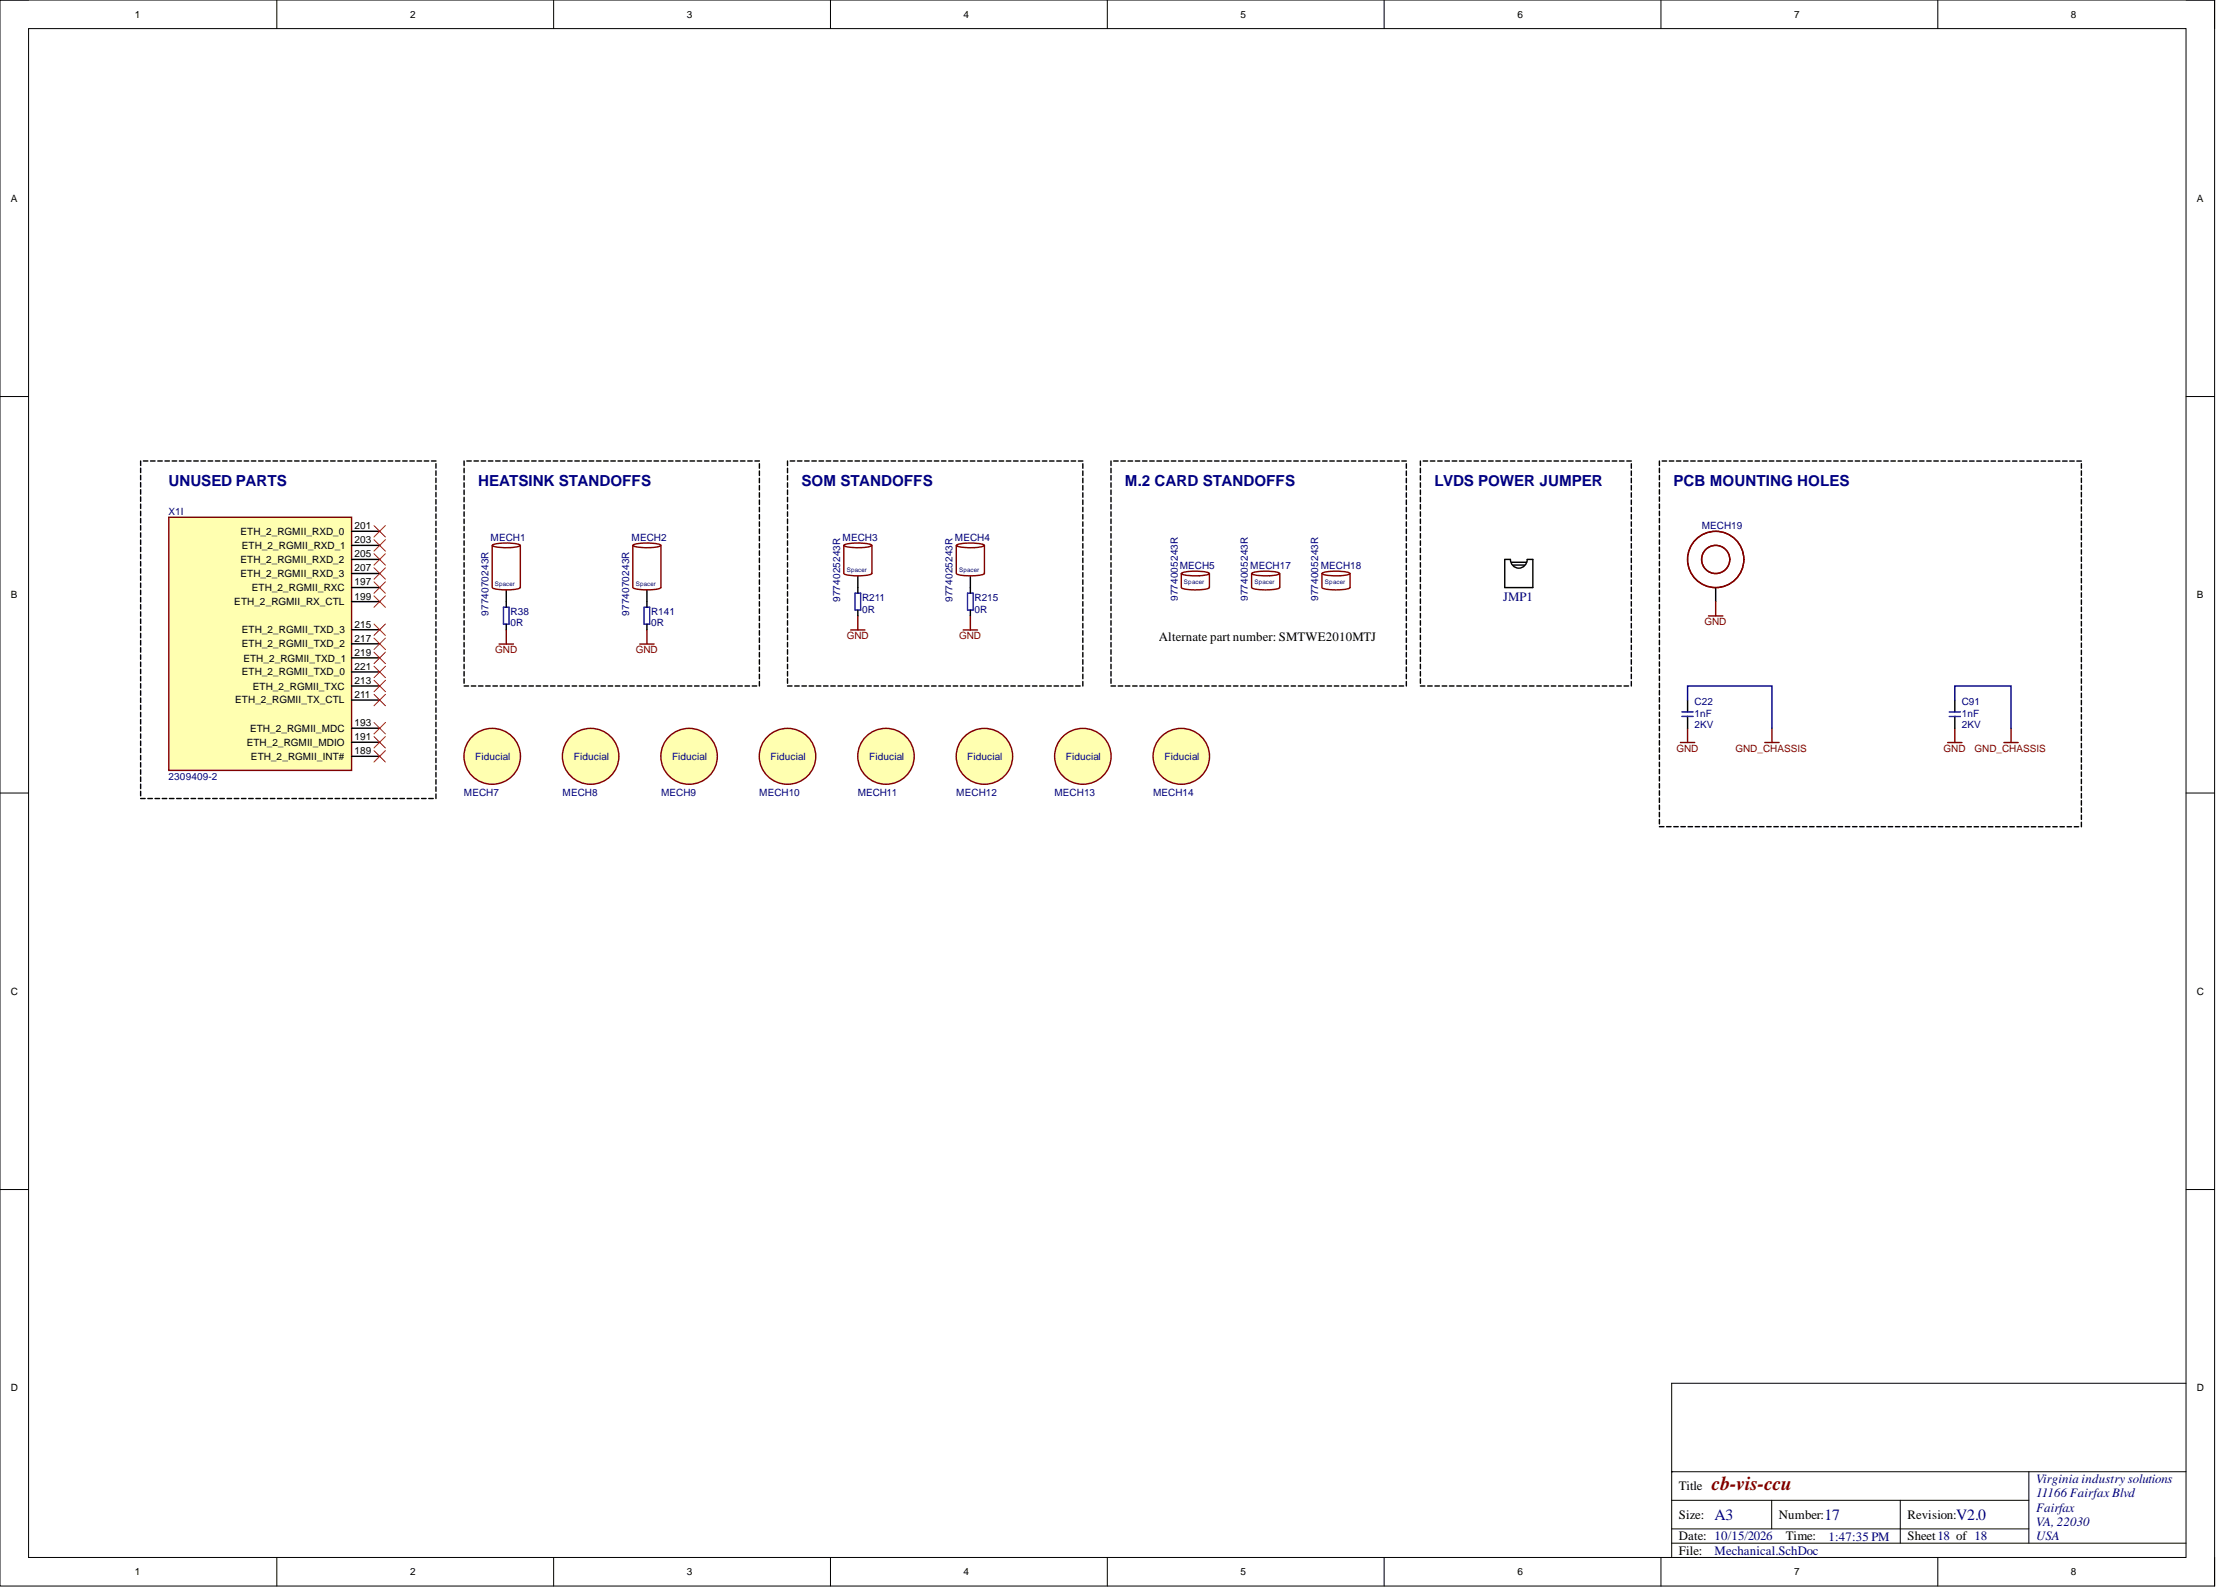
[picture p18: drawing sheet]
<svg xmlns="http://www.w3.org/2000/svg" width="393mm" height="282mm" viewBox="0 0 393 282" stroke-linecap="round" stroke-linejoin="round" font-family="sans-serif">
<defs><g id="words">
<text font-size="3.5" fill="#800000" x="303.6" y="264.4">cb-vis-ccu</text>
<g font-size="2.8" fill="#000080">
<text x="304.1" y="269.6">A3</text>
<text x="323.6" y="269.6">17</text>
<text x="346.9" y="269.6">V2.0</text>
</g>
<g font-size="2.7" fill="#000080">
<text x="29.9" y="86.2">UNUSED PARTS</text>
<text x="84.8" y="86.2">HEATSINK STANDOFFS</text>
<text x="142.1" y="86.2">SOM STANDOFFS</text>
<text x="199.5" y="86.2">M.2 CARD STANDOFFS</text>
<text x="254.4" y="86.2">LVDS POWER JUMPER</text>
<text x="296.8" y="86.2">PCB MOUNTING HOLES</text>
</g>
<g font-size="2.3" fill="#000080">
<text x="266.6" y="106.5">JMP1</text>
<text x="361.1" y="263.1">Virginia industrysolutions</text>
<text x="361.1" y="265.6">11166 FairfaxBlvd</text>
<text x="361.1" y="268.2">Fairfax</text>
<text x="304.1" y="275.8">Mechanical.SchDoc</text>
<text x="324.2" y="273.4">1:47:35 PM</text>
<text x="361.1" y="270.7">VA, 22030</text>
<text x="361.1" y="273.2">USA</text>
</g>
<g font-size="2.3">
<text x="205.5" y="113.7">Alternate part number: SMTWE2010MTJ</text>
<text x="297.7" y="264.4">Title</text>
<text x="297.7" y="269.4">Size:</text>
<text x="315.5" y="269.4">Number:</text>
<text x="338.3" y="269.4">Revision:</text>
<text x="297.7" y="273.2">Date: 10/15/2026</text>
<text x="297.7" y="275.8">File:</text>
<text x="316.7" y="273.2">Time:</text>
<text x="338.3" y="273.2">Sheet18 of 18</text>
</g>
<g font-size="1.8">
<text x="23.9" y="3.1">1</text>
<text x="72.7" y="3.1">2</text>
<text x="121.8" y="3.1">3</text>
<text x="170.9" y="3.1">4</text>
<text x="220" y="3.1">5</text>
<text x="269.1" y="3.1">6</text>
<text x="318.2" y="3.1">7</text>
<text x="367.2" y="3.1">8</text>
<text x="1.9" y="35.8">A</text>
<text x="389.6" y="35.8">A</text>
<text x="42.7" y="94.9">ETH_2_RGMII_RXD_0</text>
<text x="62.8" y="93.9">201</text>
<text x="42.7" y="99.9">ETH_2_RGMII_RXD_2</text>
<text x="42.9" y="97.3">ETH_2_RGMII_RXD_1</text>
<text x="62.8" y="96.3">203</text>
<text x="62.8" y="98.9">205</text>
<text x="62.8" y="101.3">207</text>
<text x="1.9" y="106.1">B</text>
<text x="41.6" y="107.4">ETH_2_RGMII_RX_CTL</text>
<text x="42.7" y="102.3">ETH_2_RGMII_RXD_3</text>
<text x="44.7" y="104.9">ETH_2_RGMII_RXC</text>
<text x="62.8" y="106.4">199</text>
<text x="62.8" y="103.8">197</text>
<text x="389.6" y="106.1">B</text>
<text x="42.9" y="112.4">ETH_2_RGMII_TXD_3</text>
<text x="62.8" y="111.4">215</text>
<text x="62.8" y="113.8">217</text>
<text x="42.9" y="114.8">ETH_2_RGMII_TXD_2</text>
<text x="42.9" y="119.8">ETH_2_RGMII_TXD_0</text>
<text x="43.2" y="117.4">ETH_2_RGMII_TXD_1</text>
<text x="62.8" y="116.3">219</text>
<text x="62.8" y="118.8">221</text>
<text x="41.7" y="124.8">ETH_2_RGMII_TX_CTL</text>
<text x="44.8" y="122.3">ETH_2_RGMII_TXC</text>
<text x="62.8" y="123.8">211</text>
<text x="62.8" y="121.3">213</text>
<text x="44.3" y="129.8">ETH_2_RGMII_MDC</text>
<text x="62.8" y="131.3">191</text>
<text x="62.8" y="128.8">193</text>
<text x="43.8" y="132.3">ETH_2_RGMII_MDIO</text>
<text x="44.5" y="134.8">ETH_2_RGMII_INT#</text>
<text x="62.8" y="133.7">189</text>
<text x="1.9" y="176.5">C</text>
<text x="389.6" y="176.5">C</text>
<text x="1.9" y="246.8">D</text>
<text x="389.6" y="246.8">D</text>
<text x="23.9" y="279.4">1</text>
<text x="72.7" y="279.4">2</text>
<text x="121.8" y="279.4">3</text>
<text x="170.9" y="279.4">4</text>
<text x="220" y="279.4">5</text>
<text x="269.1" y="279.4">6</text>
<text x="318.2" y="279.4">7</text>
<text x="367.2" y="279.4">8</text>
</g>
<g font-size="1.8" fill="#000080">
<text x="29.9" y="91.3">X1I</text>
<text x="87" y="96">MECH1</text>
<text x="112" y="96">MECH2</text>
<text x="149.4" y="96">MECH3</text>
<text x="169.3" y="96">MECH4</text>
<text x="301.8" y="93.9">MECH19</text>
<text x="209.2" y="101">MECH5</text>
<text x="221.7" y="101">MECH17</text>
<text x="234.2" y="101">MECH18</text>
<text x="149" y="106.8" transform="rotate(-90 149 106.8)">9774025243R</text>
<text x="152.9" y="106.6">R211</text>
<text x="168.9" y="106.8" transform="rotate(-90 168.9 106.8)">9774025243R</text>
<text x="172.8" y="106.6">R215</text>
<text x="208.9" y="106.6" transform="rotate(-90 208.9 106.6)">9774005243R</text>
<text x="221.3" y="106.6" transform="rotate(-90 221.3 106.6)">9774005243R</text>
<text x="233.8" y="106.6" transform="rotate(-90 233.8 106.6)">9774005243R</text>
<text x="86.7" y="109.2" transform="rotate(-90 86.7 109.2)">9774070243R</text>
<text x="90.5" y="111.1">0R</text>
<text x="90.5" y="109.1">R38</text>
<text x="111.6" y="109.2" transform="rotate(-90 111.6 109.2)">9774070243R</text>
<text x="115.5" y="111.1">0R</text>
<text x="115.5" y="109.1">R141</text>
<text x="152.9" y="108.7">0R</text>
<text x="172.8" y="108.7">0R</text>
<text x="300.5" y="125.1">C22</text>
<text x="347.9" y="125.1">C91</text>
<text x="300.5" y="127.2">1nF</text>
<text x="300.5" y="129.2">2KV</text>
<text x="347.9" y="127.2">1nF</text>
<text x="347.9" y="129.2">2KV</text>
<text x="84.3" y="134.8">Fiducial</text>
<text x="101.8" y="134.8">Fiducial</text>
<text x="119.2" y="134.8">Fiducial</text>
<text x="136.7" y="134.8">Fiducial</text>
<text x="154.1" y="134.8">Fiducial</text>
<text x="171.5" y="134.8">Fiducial</text>
<text x="189" y="134.8">Fiducial</text>
<text x="206.5" y="134.8">Fiducial</text>
<text x="29.9" y="138.3">2309409-2</text>
<text x="82.3" y="141.3">MECH7</text>
<text x="99.7" y="141.3">MECH8</text>
<text x="117.2" y="141.3">MECH9</text>
<text x="134.6" y="141.3">MECH10</text>
<text x="152.1" y="141.3">MECH11</text>
<text x="169.6" y="141.3">MECH12</text>
<text x="187" y="141.3">MECH13</text>
<text x="204.5" y="141.3">MECH14</text>
</g>
<g font-size="1.8" fill="#800000">
<text x="150.2" y="113.4">GND</text>
<text x="170.1" y="113.4">GND</text>
<text x="302.3" y="110.9">GND</text>
<text x="87.8" y="115.9">GND</text>
<text x="112.8" y="115.9">GND</text>
<text x="297.3" y="133.3">GND</text>
<text x="307.8" y="133.3">GND_CHASSIS</text>
<text x="344.7" y="133.3">GND</text>
<text x="350.2" y="133.3">GND_CHASSIS</text>
</g>
<g font-size="1.1" fill="#000080">
<text x="150.2" y="101.5">Spacer</text>
<text x="170.1" y="101.5">Spacer</text>
<text x="87.8" y="104">Spacer</text>
<text x="112.8" y="104">Spacer</text>
<text x="210" y="103.7">Spacer</text>
<text x="222.5" y="103.7">Spacer</text>
<text x="235" y="103.7">Spacer</text>
</g>
</g></defs>
<g fill="none" stroke="#000" stroke-width=".18">
<path d="M0 0h392.7v281.3h-392.7zM0 0h5.1M5.1 5.1h382.6v271.2h-382.6zM49.1 0v5.1M98.2 0v5.1M147.3 0v5.1M196.4 0v5.1M245.5 0v5.1M294.6 0v5.1M343.7 0v5.1M387.7 0h5v5.1M0 70.3h5.1"/>
<path d="M387.7 70.3h5M0 140.7h5.1M387.7 140.7h5M0 211h5.1M387.7 211h5M387.7 245.4h-91.2v30.9M49.1 276.3v5M98.2 276.3v5M147.3 276.3v5M196.4 276.3v5M245.5 276.3v5M294.6 276.3v5"/>
<path d="M296.5 261.1h.1M296.5 261.1h91.2M296.5 266.1h63.3M296.5 273.7h91.2M296.5 271.2h63.3M314.2 266.1v5.1M337 266.1v7.6M343.7 276.3v5M359.8 261.1v12.6M392.7 276.3v5"/>
</g>
<g fill="none" stroke="#000" stroke-width=".25">
<path d="M82.3 81.8v.8M82.3 83.1v.8M82.3 84.3v.9M82.3 85.6v.8M82.3 86.9v.8M82.3 88.2v.8M82.3 89.5v.8M82.3 90.8v.8M82.3 92.1v.8M82.3 93.4v.8M82.3 94.7v.8M82.3 95.9v.8"/>
<path d="M82.3 97.2v.8M82.3 98.5v.8M82.3 99.8v.8M82.8 81.8h.8M84.1 81.8h.8M85.3 81.8h.8M86.6 81.8h.8M87.9 81.8h.8M89.2 81.8h.8M90.4 81.8h.8M91.7 81.8h.8M93 81.8h.8"/>
<path d="M94.3 81.8h.8M95.6 81.8h.8M96.8 81.8h.8M98.1 81.8h.8M99.4 81.8h.8M100.7 81.8h.8M101.9 81.8h.8M103.2 81.8h.8M104.5 81.8h.8M105.8 81.8h.8M107 81.8h.9M108.3 81.8h.8"/>
<path d="M109.6 81.8h.8M110.9 81.8h.8M112.2 81.8h.8M113.4 81.8h.8M114.7 81.8h.8M116 81.8h.8M117.3 81.8h.8M118.5 81.8h.8M119.8 81.8h.8M121.1 81.8h.8M122.4 81.8h.8M123.7 81.8h.8"/>
<path d="M124.9 81.8h.8M126.2 81.8h.8M127.5 81.8h.8M128.8 81.8h.8M130 81.8h.8M131.3 81.8h.8M132.6 81.8h.8M133.9 81.8h.8M134.7 82.3v.8M134.7 83.5v.8M134.7 84.8v.8M134.7 86.1v.8"/>
<path d="M134.7 87.4v.8M134.7 88.7v.8M134.7 90v.8M134.7 91.3v.8M134.7 92.6v.8M134.7 93.8v.9M134.7 95.1v.8M134.7 96.4v.8M134.7 97.7v.8M134.7 99v.8M139.7 81.8v.8M139.7 83.1v.8"/>
<path d="M139.7 84.3v.9M139.7 85.6v.8M139.7 86.9v.8M139.7 88.2v.8M139.7 89.5v.8M139.7 90.8v.8M139.7 92.1v.8M139.7 93.4v.8M139.7 94.7v.8M139.7 95.9v.8M139.7 97.2v.8M139.7 98.5v.8"/>
<path d="M139.7 99.8v.8M140.1 81.8h.8M141.4 81.8h.8M142.7 81.8h.8M144 81.8h.8M145.3 81.8h.7M146.5 81.8h.8M147.8 81.8h.8M149.1 81.8h.8M150.4 81.8h.8M151.6 81.8h.8M152.9 81.8h.8"/>
<path d="M154.2 81.8h.8M155.5 81.8h.8M156.7 81.8h.8M158 81.8h.8M159.3 81.8h.8M160.6 81.8h.8M161.9 81.8h.8M163.1 81.8h.8M164.4 81.8h.8M165.7 81.8h.8M167 81.8h.8M168.2 81.8h.8"/>
<path d="M169.5 81.8h.8M170.8 81.8h.8M172.1 81.8h.8M173.4 81.8h.8M174.6 81.8h.8M175.9 81.8h.8M177.2 81.8h.8M178.5 81.8h.8M179.7 81.8h.8M181 81.8h.8M182.3 81.8h.8M183.6 81.8h.8"/>
<path d="M184.9 81.8h.7M186.1 81.8h.8M187.4 81.8h.8M188.7 81.8h.8M190 81.8h.8M191.2 81.8h.8M192 82.3v.8M192 83.5v.9M192 84.8v.8M192 86.1v.8M192 87.4v.8M192 88.7v.8"/>
<path d="M192 90v.8M192 91.3v.8M192 92.6v.8M192 93.8v.9M192 95.1v.8M192 96.4v.8M192 97.7v.8M192 99v.8M82.3 101.1v.8M82.3 102.4v.8M82.3 103.7v.8M82.3 104.9v.9"/>
<path d="M82.3 106.2v.8M82.3 107.5v.8M82.3 108.8v.8M82.3 110.1v.8M82.3 111.4v.8M82.3 112.7v.8M82.3 114v.8M82.3 115.3v.8M82.3 116.5v.8M82.3 117.8v.8M82.3 119.1v.8M134.7 100.3v.8"/>
<path d="M134.7 101.6v.8M134.7 102.9v.8M134.7 104.1v.8M134.7 105.4v.8M134.7 106.7v.8M134.7 108v.8M134.7 109.3v.8M134.7 110.6v.8M134.7 111.9v.8M134.7 113.2v.8M134.7 114.4v.9M134.7 115.7v.8"/>
<path d="M134.7 117v.8M134.7 118.3v.8M134.7 119.6v.8M139.7 101.1v.8M139.7 102.4v.8M139.7 103.7v.8M139.7 104.9v.9M139.7 106.2v.8M139.7 107.5v.8M139.7 108.8v.8M139.7 110.1v.8M139.7 111.4v.8"/>
<path d="M139.7 112.7v.8M139.7 114v.8M139.7 115.3v.8M139.7 116.5v.8M139.7 117.8v.8M139.7 119.1v.8M192 100.3v.8M192 101.6v.8M192 102.9v.8M192 104.1v.8M192 105.4v.8M192 106.7v.8"/>
<path d="M192 108v.8M192 109.3v.8M192 110.6v.8M192 111.9v.8M192 113.2v.8M192 114.5v.8M192 115.7v.8M192 117v.8M192 118.3v.8M192 119.6v.8M82.3 121.7h.8M82.3 120.4v.8"/>
<path d="M83.6 121.7h.8M84.9 121.7h.8M86.1 121.7h.8M87.4 121.7h.8M88.7 121.7h.8M90 121.7h.8M91.2 121.7h.8M92.5 121.7h.8M93.8 121.7h.8M95.1 121.7h.8M96.4 121.7h.8M97.6 121.7h.8"/>
<path d="M98.9 121.7h.8M100.2 121.7h.8M101.5 121.7h.8M102.7 121.7h.8M104 121.7h.8M105.3 121.7h.8M106.6 121.7h.8M107.9 121.7h.7M109.1 121.7h.8M110.4 121.7h.8M111.7 121.7h.8M113 121.7h.8"/>
<path d="M114.2 121.7h.8M115.5 121.7h.8M116.8 121.7h.8M118.1 121.7h.8M119.3 121.7h.8M120.6 121.7h.8M121.9 121.7h.8M123.2 121.7h.8M124.5 121.7h.8M125.7 121.7h.8M127 121.7h.8M128.3 121.7h.8"/>
<path d="M129.6 121.7h.8M130.8 121.7h.8M132.1 121.7h.8M133.4 121.7h.8M134.7 120.9v.8M139.7 120.4v.8M139.7 121.7h.8M140.9 121.7h.8M142.2 121.7h.8M143.5 121.7h.8M144.8 121.7h.8M146 121.7h.8"/>
<path d="M147.3 121.7h.8M148.6 121.7h.8M149.9 121.7h.8M151.2 121.7h.8M152.4 121.7h.8M153.7 121.7h.8M155 121.7h.8M156.3 121.7h.8M157.5 121.7h.8M158.8 121.7h.8M160.1 121.7h.8M161.4 121.7h.8"/>
<path d="M162.7 121.7h.8M163.9 121.7h.8M165.2 121.7h.8M166.5 121.7h.8M167.8 121.7h.8M169 121.7h.8M170.3 121.7h.8M171.6 121.7h.8M172.9 121.7h.8M174.2 121.7h.8M175.4 121.7h.8M176.7 121.7h.8"/>
<path d="M178 121.7h.8M179.3 121.7h.8M180.5 121.7h.8M181.8 121.7h.8M183.1 121.7h.8M184.4 121.7h.8M185.6 121.7h.8M186.9 121.7h.8M188.2 121.7h.8M189.5 121.7h.8M190.8 121.7h.8M192 120.9v.8"/>
</g>
<circle cx="87.3" cy="134.2" r="5" fill="#ffffb0"/>
<circle cx="87.3" cy="134.2" r="5" fill="none" stroke="#800000" stroke-width=".25"/>
<circle cx="104.7" cy="134.2" r="5" fill="#ffffb0"/>
<circle cx="104.7" cy="134.2" r="5" fill="none" stroke="#800000" stroke-width=".25"/>
<circle cx="122.2" cy="134.2" r="5" fill="#ffffb0"/>
<circle cx="122.2" cy="134.2" r="5" fill="none" stroke="#800000" stroke-width=".25"/>
<circle cx="139.6" cy="134.2" r="5" fill="#ffffb0"/>
<circle cx="139.6" cy="134.2" r="5" fill="none" stroke="#800000" stroke-width=".25"/>
<circle cx="157.1" cy="134.2" r="5" fill="#ffffb0"/>
<circle cx="157.1" cy="134.2" r="5" fill="none" stroke="#800000" stroke-width=".25"/>
<circle cx="174.6" cy="134.2" r="5" fill="#ffffb0"/>
<circle cx="174.6" cy="134.2" r="5" fill="none" stroke="#800000" stroke-width=".25"/>
<circle cx="192" cy="134.2" r="5" fill="#ffffb0"/>
<circle cx="192" cy="134.2" r="5" fill="none" stroke="#800000" stroke-width=".25"/>
<circle cx="209.5" cy="134.2" r="5" fill="#ffffb0"/>
<g fill="none" stroke="#800000" stroke-width=".25">
<path d="M87.3 96.7v7.5M90.5 97.1l-2.4-.1-.8-.3a8.2 8.2 0 0 1 4.6-.2l.3 .3a2.7 2.7 0 0 1-1.7 .3M92.3 96.7v7.5M112.2 96.7v7.5M115.4 97.1l-2.4-.1-.7-.3a8.2 8.2 0 0 1 4.5-.2l.4 .3a2.71 2.71 0 0 1-1.8 .3M117.2 96.7v7.5M149.6 96.7v5M152.8 97.1l-2.3-.1-.8-.3a8.2 8.2 0 0 1 4.5-.2l.4 .3a2.7 2.7 0 0 1-1.7 .3M154.6 96.7v5M169.6 96.7v5M172.8 97.1l-2.4-.1-.8-.3a8.2 8.2 0 0 1 4.6-.2l.4 .3a2.74 2.74 0 0 1-1.8 .3M174.6 96.7v5"/>
<path d="M88.5 114.2h2.5M89.8 111.7v2.5M92.2 104.2a1.39 1.39 0 0 1-1.3 .4h-2l-1.5-.3M113.5 114.2h2.5M114.7 111.7v2.5M117.2 104.2a1.38 1.38 0 0 1-1.4 .4h-2l-1.5-.3M150.9 111.7h2.5M152.1 109.2v2.5M154.6 101.7a1.41 1.41 0 0 1-1.4 .4h-2l-1.5-.3M170.8 111.7h2.6M172.1 109.2v2.5M174.5 101.7a3.8 3.8 0 0 1-2.7 .4l-1.6-.1-.5-.2"/>
<circle cx="209.5" cy="134.2" r="5"/>
</g>
<path d="M89.8 104.7v3M89.8 110.7v1M114.7 104.7v3M114.7 110.7v1M152.1 102.2v3M152.1 108.2v1M172.1 102.2v3M172.1 108.2v1" fill="none" stroke="#000" stroke-width=".25"/>
<path d="M89.3 107.7h1v3h-1zM114.2 107.7h1v3h-1zM151.6 105.2h1v3h-1zM171.6 105.2h1v3h-1z" fill="none" stroke="#00f" stroke-width=".25"/>
<path d="M29.9 91.8h32.4v44.9h-32.4z" fill-rule="evenodd" fill="#ffffb0"/>
<g fill="none" stroke="#800000" stroke-width=".25">
<path d="M29.9 91.8h32.4v44.9h-32.4zM209.5 101.7v2.5M212.7 102.1h-1.9a1.77 1.77 0 0 1-1.3-.4 8.2 8.2 0 0 1 4.6-.2l.4 .2a2.66 2.66 0 0 1-1.8 .4M214.4 104.2a1.37 1.37 0 0 1-1.3 .4h-2l-1.5-.3M214.5 101.7v2.5M222 101.7v2.5M225.1 102.1h-1.8a1.77 1.77 0 0 1-1.3-.4 8.2 8.2 0 0 1 4.5-.2l.4 .2a2.66 2.66 0 0 1-1.7 .4M226.9 104.2a1.35 1.35 0 0 1-1.3 .4h-2l-1.6-.3M227 101.7v2.5M234.4 101.7v2.5M237.6 102.1h-1.8a1.77 1.77 0 0 1-1.3-.4 8.3 8.3 0 0 1 4.5-.2l.4 .2a2.66 2.66 0 0 1-1.7 .4M239.4 104.2a1.39 1.39 0 0 1-1.4 .4h-2l-1.5-.3"/>
<path d="M239.4 101.7v2.5M303 109.3h2.5M304.3 106.7v2.6M298 131.7h2.5M299.3 129.2v2.5M313 131.7h2.5M314.2 129.2v2.5M345.4 131.7h2.5M346.7 129.2v2.5M355.4 131.7h2.5M356.6 129.2v2.5"/>
<circle cx="304.3" cy="99.2" r="5"/>
<circle cx="304.3" cy="99.2" r="2.5"/>
</g>
<g fill="none" stroke="#000" stroke-width=".25">
<path d="M24.9 81.8v.8M24.9 83v.8M24.9 84.3v.8M24.9 85.6v.8M24.9 86.9v.8M24.9 88.1v.8M24.9 89.4v.8M24.9 90.7v.8M24.9 92v.8M24.9 93.2v.8M24.9 94.5v.8M24.9 95.8v.8"/>
<path d="M24.9 97.1v.8M24.9 98.3v.8M24.9 99.6v.8M25.4 81.8h.8M26.7 81.8h.8M28 81.8h.8M29.3 81.8h.8M30.5 81.8h.8M31.8 81.8h.8M33.1 81.8h.8M34.4 81.8h.8M35.6 81.8h.8"/>
<path d="M36.9 81.8h.8M38.2 81.8h.8M39.5 81.8h.8M40.7 81.8h.8M42 81.8h.8M43.3 81.8h.8M44.6 81.8h.8M45.9 81.8h.8M47.1 81.8h.8M48.4 81.8h.8M49.7 81.8h.8M51 81.8h.8"/>
<path d="M52.2 81.8h.8M53.5 81.8h.8M54.8 81.8h.8M56.1 81.8h.8M57.4 81.8h.8M58.6 81.8h.8M59.9 81.8h.8M61.2 81.8h.8M62.3 94.2h5M62.3 96.7h5M62.3 99.2h5M62.5 81.8h.8"/>
<path d="M63.7 81.8h.8M65 81.8h.8M66.3 81.8h.8M67.6 81.8h.8M68.9 81.8h.7M70.1 81.8h.8M71.4 81.8h.8M72.7 81.8h.8M74 81.8h.8M75.2 81.8h.8M76.5 81.8h.8M77.3 82.3v.7"/>
<path d="M77.3 83.5v.8M77.3 84.8v.8M77.3 86.1v.8M77.3 87.3v.8M77.3 88.6v.8M77.3 89.9v.8M77.3 91.2v.8M77.3 92.4v.8M77.3 93.7v.8M77.3 95v.8M77.3 96.3v.8M77.3 97.5v.8"/>
<path d="M77.3 98.8v.8M197 81.8v.8M197 83.1v.8M197 84.4v.8M197 85.6v.8M197 86.9v.8M197 88.2v.8M197 89.5v.8M197 90.8v.8M197 92.1v.8M197 93.4v.8M197 94.7v.8"/>
<path d="M197 95.9v.8M197 97.2v.8M197 98.5v.8M197 99.8v.8M197.5 81.8h.8M198.8 81.8h.8M200.1 81.8h.8M201.3 81.8h.8M202.6 81.8h.8M203.9 81.8h.8M205.2 81.8h.8M206.4 81.8h.8"/>
<path d="M207.7 81.8h.8M209 81.8h.8M210.3 81.8h.8M211.6 81.8h.8M212.8 81.8h.8M214.1 81.8h.8M215.4 81.8h.8M216.7 81.8h.8M217.9 81.8h.8M219.2 81.8h.8M220.5 81.8h.8M221.8 81.8h.8"/>
<path d="M223.1 81.8h.8M224.3 81.8h.8M225.6 81.8h.8M226.9 81.8h.8M228.2 81.8h.8M229.4 81.8h.8M230.7 81.8h.8M232 81.8h.8M233.3 81.8h.8M234.5 81.8h.9M235.8 81.8h.8M237.1 81.8h.8"/>
<path d="M238.4 81.8h.8M239.7 81.8h.8M240.9 81.8h.8M242.2 81.8h.8M243.5 81.8h.8M244.8 81.8h.8M246 81.8h.8M247.3 81.8h.8M248.6 81.8h.8M249.4 82.3v.8M249.4 83.5v.9M249.4 84.8v.8"/>
<path d="M249.4 86.1v.8M249.4 87.4v.8M249.4 88.7v.8M249.4 90v.8M249.4 91.3v.8M249.4 92.6v.8M249.4 93.8v.9M249.4 95.1v.8M249.4 96.4v.8M249.4 97.7v.8M249.4 99v.8M251.9 81.8v.8"/>
<path d="M251.9 83.1v.8M251.9 84.4v.8M251.9 85.6v.8M251.9 86.9v.8M251.9 88.2v.8M251.9 89.5v.8M251.9 90.8v.8M251.9 92.1v.8M251.9 93.4v.8M251.9 94.7v.8M251.9 95.9v.8M251.9 97.2v.8"/>
<path d="M251.9 98.5v.8M251.9 99.8v.8M252.4 81.8h.8M253.7 81.8h.8M255 81.8h.8M256.2 81.8h.8M257.5 81.8h.8M258.8 81.8h.8M260.1 81.8h.8M261.4 81.8h.8M262.7 81.8h.8M264 81.8h.8"/>
<path d="M265.3 81.8h.8M266.6 81.8h.8M266.9 99.2h1a1.48 1.48 0 0 0 1.5 1.6 1.48 1.48 0 0 0 1.4-1.6h1v5h-4.9zM267.9 81.8h.8M268 99.7h2.8M269.1 81.8h.8M270.4 81.8h.8M271.7 81.8h.8M273 81.8h.8M274.3 81.8h.8M275.6 81.8h.8M276.9 81.8h.8"/>
<path d="M278.2 81.8h.8M279.5 81.8h.8M280.8 81.8h.8M282 81.8h.9M283.3 81.8h.8M284.6 81.8h.8M285.9 81.8h.8M287.2 81.8h.8M288.5 81.8h.8M289.3 82.3v.8M289.3 83.5v.9M289.3 84.8v.8"/>
<path d="M289.3 86.1v.8M289.3 87.4v.8M289.3 88.7v.8M289.3 90v.8M289.3 91.3v.8M289.3 92.6v.8M289.3 93.8v.9M289.3 95.1v.8M289.3 96.4v.8M289.3 97.7v.8M289.3 99v.8M294.3 81.8v.8"/>
<path d="M294.3 83v.8M294.3 84.3v.8M294.3 85.6v.8M294.3 86.9v.8M294.3 88.1v.8M294.3 89.4v.8M294.3 90.7v.8M294.3 91.9v.9M294.3 93.2v.8M294.3 94.5v.8M294.3 95.8v.8M294.3 97v.8"/>
<path d="M294.3 98.3v.8M294.3 99.6v.8M294.8 81.8h.8M296 81.8h.8M297.3 81.8h.8M298.6 81.8h.8M299.8 81.8h.8M301.1 81.8h.8M302.4 81.8h.8M303.6 81.8h.8M304.9 81.8h.8M306.2 81.8h.8"/>
<path d="M307.5 81.8h.7M308.7 81.8h.8M310 81.8h.8M311.3 81.8h.7M312.5 81.8h.8M313.8 81.8h.8M315.1 81.8h.7M316.3 81.8h.8M317.6 81.8h.8M318.9 81.8h.8M320.1 81.8h.8M321.4 81.8h.8"/>
<path d="M322.7 81.8h.8M323.9 81.8h.8M325.2 81.8h.8M326.5 81.8h.8M327.7 81.8h.8M329 81.8h.8M330.3 81.8h.8M331.5 81.8h.8M332.8 81.8h.8M334.1 81.8h.8M335.3 81.8h.8M336.6 81.8h.8"/>
<path d="M337.9 81.8h.8M339.1 81.8h.8M340.4 81.8h.8M341.7 81.8h.8M343 81.8h.7M344.2 81.8h.8M345.5 81.8h.8M346.8 81.8h.8M348 81.8h.8M349.3 81.8h.8M350.6 81.8h.8M351.8 81.8h.8"/>
<path d="M353.1 81.8h.8M354.4 81.8h.8M355.6 81.8h.8M356.9 81.8h.8M358.2 81.8h.8M359.4 81.8h.8M360.7 81.8h.8M362 81.8h.8M363.2 81.8h.9M364.5 81.8h.8M365.8 81.8h.8M367 81.8h.9"/>
<path d="M368.3 81.8h.8M369.1 82.3v.8M369.1 83.5v.8M369.1 84.8v.8M369.1 86.1v.8M369.1 87.3v.8M369.1 88.6v.8M369.1 89.9v.8M369.1 91.2v.7M369.1 92.4v.8M369.1 93.7v.8M369.1 95v.8"/>
<path d="M369.1 96.3v.7M369.1 97.5v.8M369.1 98.8v.8M24.9 100.9v.8M24.9 102.2v.8M24.9 103.4v.8M24.9 104.7v.8M24.9 106v.8M24.9 107.3v.7M24.9 108.5v.8M24.9 109.8v.8M24.9 111.1v.8"/>
<path d="M24.9 112.3v.8M24.9 113.6v.8M24.9 114.9v.8M24.9 116.2v.8M24.9 117.4v.8M24.9 118.7v.8M24.9 120v.8M62.3 106.7h5M62.3 104.2h5M62.3 101.7h5M62.3 111.7h5M62.3 114.2h5"/>
<path d="M62.3 116.7h5M62.3 119.2h5M77.3 100.1v.8M77.3 101.4v.8M77.3 102.6v.8M77.3 103.9v.8M77.3 105.2v.8M77.3 106.5v.8M77.3 107.7v.8M77.3 109v.8M77.3 110.3v.8M77.3 111.5v.8"/>
<path d="M77.3 112.8v.8M77.3 114.1v.8M77.3 115.4v.8M77.3 116.6v.8M77.3 117.9v.8M77.3 119.2v.8M197 101.1v.8M197 102.4v.8M197 103.7v.8M197 104.9v.9M197 106.2v.9M197 107.5v.8"/>
<path d="M197 108.8v.8M197 110.1v.8M197 111.4v.8M197 112.7v.8M197 114v.8M197 115.3v.8M197 116.5v.8M197 117.8v.8M197 119.1v.8M249.4 100.3v.8M249.4 101.6v.8M249.4 102.9v.8"/>
<path d="M249.4 104.1v.8M249.4 105.4v.8M249.4 106.7v.8M249.4 108v.8M249.4 109.3v.8M249.4 110.6v.8M249.4 111.9v.8M249.4 113.2v.8M249.4 114.5v.8M249.4 115.7v.8M249.4 117v.8M249.4 118.3v.8"/>
<path d="M249.4 119.6v.8M251.9 101.1v.8M251.9 102.4v.8M251.9 103.7v.8M251.9 104.9v.9M251.9 106.2v.9M251.9 107.5v.8M251.9 108.8v.8M251.9 110.1v.8M251.9 111.4v.8M251.9 112.7v.8M251.9 114v.8"/>
<path d="M251.9 115.3v.8M251.9 116.5v.8M251.9 117.8v.8M251.9 119.1v.8M268.4 100.2h2M289.3 100.3v.8M289.3 101.6v.8M289.3 102.9v.8M289.3 104.1v.8M289.3 105.4v.8M289.3 106.7v.8M289.3 108v.8"/>
<path d="M289.3 109.3v.8M289.3 110.6v.8M289.3 111.9v.8M289.3 113.2v.8M289.3 114.5v.8M289.3 115.7v.8M289.3 117v.8M289.3 118.3v.8M289.3 119.6v.8M294.3 100.9v.7M294.3 102.1v.8M294.3 103.4v.8"/>
<path d="M294.3 104.7v.8M294.3 105.9v.8M294.3 107.2v.8M294.3 108.5v.8M294.3 109.8v.7M294.3 111v.8M294.3 112.3v.8M294.3 113.6v.8M294.3 114.8v.8M294.3 116.1v.8M294.3 117.4v.8M294.3 118.7v.7"/>
<path d="M294.3 119.9v.8M304.3 104.2v2.5M369.1 100.1v.8M369.1 101.3v.8M369.1 102.6v.8M369.1 103.9v.8M369.1 105.1v.9M369.1 106.4v.8M369.1 107.7v.8M369.1 109v.8M369.1 110.2v.8M369.1 111.5v.8"/>
<path d="M369.1 112.8v.8M369.1 114.1v.7M369.1 115.3v.8M369.1 116.6v.8M369.1 117.9v.8M369.1 119.1v.8M24.9 121.3v.8M24.9 122.5v.8M24.9 123.8v.8M24.9 125.1v.8M24.9 126.4v.8M24.9 127.6v.8"/>
<path d="M24.9 128.9v.8M24.9 130.2v.8M24.9 131.5v.8M24.9 132.7v.8M24.9 134v.8M24.9 135.3v.8M24.9 136.6v.7M24.9 137.8v.8M24.9 139.1v.8M62.3 131.7h5M62.3 129.2h5M62.3 134.2h5"/>
<path d="M62.3 124.2h5M62.3 121.7h5M77.3 120.5v.8M77.3 121.7v.8M77.3 123v.8M77.3 124.3v.8M77.3 125.6v.8M77.3 126.8v.8M77.3 128.1v.8M77.3 129.4v.8M77.3 130.7v.8M77.3 131.9v.8"/>
<path d="M77.3 133.2v.8M77.3 134.5v.8M77.3 135.8v.8M77.3 137v.8M77.3 138.3v.8M77.3 139.6v.8M197 121.7h.8M197 120.4v.8M198.3 121.7h.8M199.6 121.7h.8M200.9 121.7h.8M202.1 121.7h.8"/>
<path d="M203.4 121.7h.8M204.7 121.7h.8M206 121.7h.8M207.2 121.7h.8M208.5 121.7h.8M209.8 121.7h.8M211.1 121.7h.8M212.4 121.7h.7M213.6 121.7h.8M214.9 121.7h.8M216.2 121.7h.8M217.5 121.7h.8"/>
<path d="M218.7 121.7h.8M220 121.7h.8M221.3 121.7h.8M222.6 121.7h.8M223.9 121.7h.7M225.1 121.7h.8M226.4 121.7h.8M227.7 121.7h.8M229 121.7h.8M230.2 121.7h.8M231.5 121.7h.8M232.8 121.7h.8"/>
<path d="M234.1 121.7h.8M235.4 121.7h.7M236.6 121.7h.8M237.9 121.7h.8M239.2 121.7h.8M240.5 121.7h.8M241.7 121.7h.8M243 121.7h.8M244.3 121.7h.8M245.6 121.7h.8M246.8 121.7h.8M248.1 121.7h.8"/>
<path d="M249.4 120.9v.8M251.9 121.7h.8M251.9 120.4v.8M253.2 121.7h.8M254.5 121.7h.8M255.8 121.7h.8M257 121.7h.9M258.3 121.7h.8M259.6 121.7h.8M260.9 121.7h.8M262.2 121.7h.8M263.5 121.7h.8"/>
<path d="M264.8 121.7h.8M266.1 121.7h.8M267.4 121.7h.8M268.7 121.7h.8M269.9 121.7h.9M271.2 121.7h.9M272.5 121.7h.8M273.8 121.7h.8M275.1 121.7h.8M276.4 121.7h.8M277.7 121.7h.8M279 121.7h.8"/>
<path d="M280.3 121.7h.8M281.6 121.7h.8M282.9 121.7h.8M284.1 121.7h.9M285.4 121.7h.8M286.7 121.7h.8M288 121.7h.8M289.3 120.9v.8M294.3 121.2v.8M294.3 122.5v.8M294.3 123.7v.8M294.3 125v.8"/>
<path d="M294.3 126.3v.8M294.3 127.6v.8M294.3 128.8v.8M294.3 130.1v.8M294.3 131.4v.8M294.3 132.6v.8M294.3 133.9v.8M294.3 135.2v.8M294.3 136.5v.8M294.3 137.7v.8M294.3 139v.8M299.3 124.2v2.1"/>
<path d="M299.3 127.1v2.1M346.7 124.2v2.1M346.7 127.1v2.1M369.1 120.4v.8M369.1 121.7v.8M369.1 123v.8M369.1 124.2v.8M369.1 125.5v.8M369.1 126.8v.8M369.1 128v.8M369.1 129.3v.8M369.1 130.6v.8"/>
<path d="M369.1 131.9v.7M369.1 133.1v.8M369.1 134.4v.8M369.1 135.7v.8M369.1 136.9v.8M369.1 138.2v.8M369.1 139.5v.8M24.9 140.4v.8M24.9 141.6h.8M26.2 141.6h.8M27.5 141.6h.8M28.8 141.6h.8"/>
<path d="M30.1 141.6h.7M31.3 141.6h.8M32.6 141.6h.8M33.9 141.6h.8M35.2 141.6h.8M36.4 141.6h.8M37.7 141.6h.8M39 141.6h.8M40.3 141.6h.8M41.5 141.6h.8M42.8 141.6h.8M44.1 141.6h.8"/>
<path d="M45.4 141.6h.8M46.7 141.6h.8M47.9 141.6h.8M49.2 141.6h.8M50.5 141.6h.8M51.8 141.6h.8M53 141.6h.8M54.3 141.6h.8M55.6 141.6h.8M56.9 141.6h.8M58.2 141.6h.8M59.4 141.6h.8"/>
<path d="M60.7 141.6h.8M62 141.6h.8M63.3 141.6h.8M64.5 141.6h.8M65.8 141.6h.8M67.1 141.6h.8M68.4 141.6h.8M69.6 141.6h.8M70.9 141.6h.8M72.2 141.6h.8M73.5 141.6h.8M74.8 141.6h.8"/>
<path d="M76 141.6h.8M77.3 140.9v.7M294.3 140.3v.8M294.3 141.6v.7M294.3 142.8v.8M294.3 144.1v.8M294.3 145.4v.8M294.3 146.6h.8M295.6 146.6h.8M296.8 146.6h.8M298.1 146.6h.8M299.4 146.6h.8"/>
<path d="M300.6 146.6h.8M301.9 146.6h.8M303.2 146.6h.8M304.4 146.6h.8M305.7 146.6h.8M307 146.6h.8M308.2 146.6h.8M309.5 146.6h.8M310.8 146.6h.8M312 146.6h.8M313.3 146.6h.8M314.6 146.6h.8"/>
<path d="M315.8 146.6h.8M317.1 146.6h.8M318.4 146.6h.8M319.7 146.6h.7M320.9 146.6h.8M322.2 146.6h.8M323.5 146.6h.7M324.7 146.6h.8M326 146.6h.8M327.3 146.6h.7M328.5 146.6h.8M329.8 146.6h.8"/>
<path d="M331.1 146.6h.8M332.3 146.6h.8M333.6 146.6h.8M334.9 146.6h.8M336.1 146.6h.8M337.4 146.6h.8M338.7 146.6h.8M339.9 146.6h.8M341.2 146.6h.8M342.5 146.6h.8M343.7 146.6h.8M345 146.7h.8"/>
<path d="M346.3 146.7h.8M347.6 146.7h.7M348.8 146.7h.8M350.1 146.7h.8M351.4 146.7h.8M352.6 146.7h.8M353.9 146.7h.8M355.2 146.7h.8M356.4 146.7h.8M357.7 146.7h.8M359 146.7h.8M360.2 146.7h.8"/>
<path d="M361.5 146.7h.8M362.8 146.7h.8M364.1 146.7h.7M365.3 146.7h.8M366.6 146.7h.8M367.9 146.7h.7M369.1 140.8v.8M369.1 142v.8M369.1 143.3v.8M369.1 144.6v.8M369.1 145.9v.8"/>
</g>
<g fill="none" stroke="#f00" stroke-width=".18">
<path d="M66.3 93.2l2.1 2.1M66.3 95.7l2.1 2.1M66.3 98.2l2.1 2M68.4 93.2l-2.1 2.1M68.4 95.7l-2.1 2.1M68.4 98.2l-2.1 2M66.3 100.7l2.1 2M66.3 103.2l2.1 2M66.3 105.7l2.1 2M66.3 110.7l2.1 2M66.3 113.2l2.1 2M66.3 115.7l2.1 2"/>
<path d="M66.3 118.2l2.1 2M68.4 100.7l-2.1 2M68.4 103.2l-2.1 2M68.4 105.7l-2.1 2M68.4 110.7l-2.1 2M68.4 113.2l-2.1 2M68.4 115.7l-2.1 2M68.4 118.2l-2.1 2M66.3 120.7l2.1 2M66.3 123.2l2.1 2M66.3 128.2l2.1 2M66.3 130.7l2.1 2"/>
<path d="M66.3 133.1l2.1 2.1M68.4 120.7l-2.1 2M68.4 123.2l-2.1 2M68.4 128.2l-2.1 2M68.4 130.7l-2.1 2M68.4 133.1l-2.1 2.1"/>
</g>
<path d="M298.3 127.1h2M298.3 126.3h2M345.7 127.1h2M345.7 126.3h2" fill="none" stroke="#00f" stroke-width=".25"/>
<path d="M299.3 124.2v-2.5h14.9v7.5M346.7 124.2v-2.5h9.9v7.5" fill="none" stroke="#000080" stroke-width=".25"/>
<path d="M205.5 111.7h40.9v3h-40.9z" fill-rule="evenodd" fill="#fff"/>
<path d="M205.5 111.7h40.9v3h-40.9z" fill="none" stroke="#fff" stroke-width=".18"/>
<use href="#words"/>
</svg>
